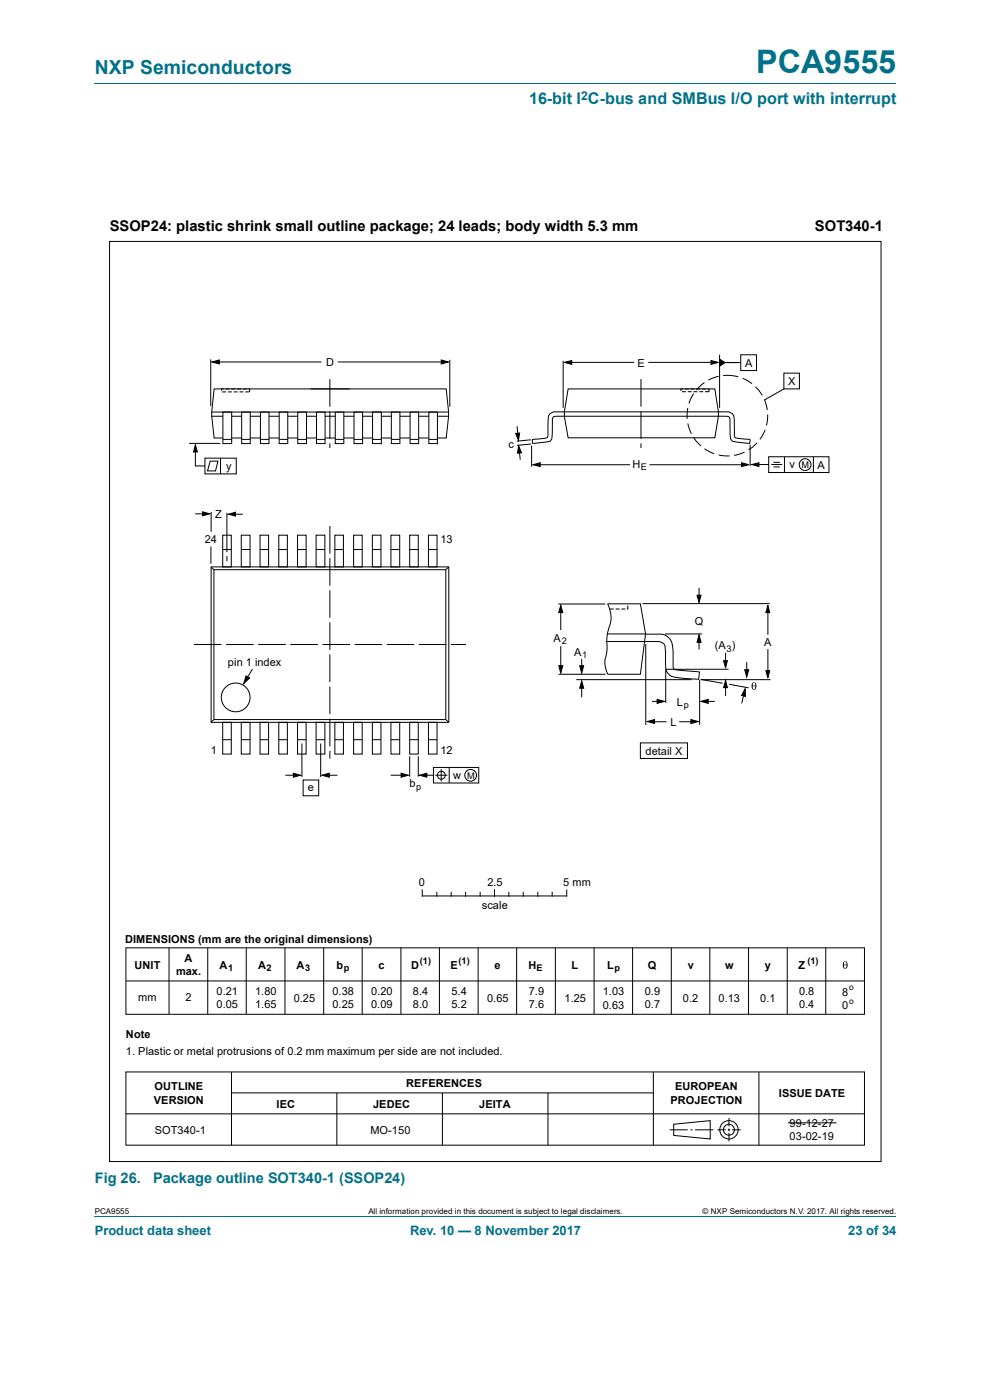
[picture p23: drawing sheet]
<svg xmlns="http://www.w3.org/2000/svg" width="210mm" height="297mm" viewBox="0 0 210 297" stroke-linecap="round" stroke-linejoin="round" font-family="sans-serif">
<defs><g id="words">
<text font-size="6.9" fill="#00718a" x="160.4" y="15.4">PCA9555</text>
<text font-size="4.1" fill="#00718a" x="20.1" y="15.6">NXP Semiconductors</text>
<text font-size="3.4" fill="#00718a" x="112.2" y="22.1">16-bit I C-bus and SMBus I/O port with interrupt</text>
<g font-size="3.1">
<text x="23.3" y="48.9">SSOP24: plastic shrink small outline package; 24 leads; body width 5.3 mm</text>
<text x="172.9" y="49">SOT340-1</text>
</g>
<g font-size="3.1" fill="#00718a">
<text x="20.1" y="251">Fig 26.</text>
<text x="32.5" y="251">Package outline SOT340-1 (SSOP24)</text>
</g>
<g font-size="2.8" fill="#00718a">
<text x="20.1" y="262.1">Product data sheet</text>
<text x="87" y="262.1">Rev. 10 — 8 November 2017</text>
<text x="180" y="262.1">23 of 34</text>
</g>
<text font-size="2.6" fill="#00718a" x="123.3" y="21.1">2</text>
<g font-size="2.3">
<text x="69.2" y="77.6">D</text>
<text x="135.3" y="77.8">E</text>
<text x="158.1" y="77.8">A</text>
<text x="167.2" y="81.7">X</text>
<text x="107.9" y="95">c</text>
<text x="48" y="99.6">y</text>
<text x="134.2" y="99.2">H</text>
<text x="167.5" y="99.3">v</text>
<text x="173.4" y="99.4">A</text>
<text x="45.7" y="110">Z</text>
<text x="43.4" y="115.2">24</text>
<text x="93.4" y="115.2">13</text>
<text x="117.4" y="136.1">A</text>
<text x="147.4" y="132.5">Q</text>
<text x="151.6" y="137.8">(A )</text>
<text x="162.1" y="137.1">A</text>
<text x="48.3" y="141.3">pin 1 index</text>
<text x="121.8" y="139.2">A</text>
<text x="143.6" y="149.8">L</text>
<text x="142.2" y="154">L</text>
<text x="44.7" y="159.9">1</text>
<text x="93.4" y="159.9">12</text>
<text x="137" y="160.1">detail X</text>
<text x="65.3" y="167.9">e</text>
<text x="86.9" y="167.1">b</text>
<text x="96.1" y="165.2">w</text>
<text x="88.9" y="188">0</text>
<text x="103.4" y="188">2.5</text>
<text x="119.5" y="188">5 mm</text>
<text x="102.2" y="192.8">scale</text>
<text x="26.5" y="200">DIMENSIONS (mm are the original dimensions)</text>
<text x="28.5" y="205.5">UNIT</text>
<text x="37.3" y="206.9">max.</text>
<text x="39.2" y="204.1">A</text>
<text x="46.6" y="205.5">A</text>
<text x="54.7" y="205.5">A</text>
<text x="62.9" y="205.5">A</text>
<text x="71.4" y="205.5">b</text>
<text x="80.3" y="205.5">c</text>
<text x="87.2" y="205.5">D</text>
<text x="95.5" y="205.5">E</text>
<text x="104.9" y="205.5">e</text>
<text x="112.1" y="205.5">H</text>
<text x="121.2" y="205.5">L</text>
<text x="128.8" y="205.5">L</text>
<text x="137.4" y="205.5">Q</text>
<text x="145.9" y="205.5">v</text>
<text x="153.8" y="205.5">w</text>
<text x="162.3" y="205.5">y</text>
<text x="169.4" y="205.5">Z</text>
<text x="29.3" y="212.3">mm</text>
<text x="39.4" y="212.4">2</text>
<text x="45.9" y="211.1">0.21</text>
<text x="45.9" y="213.9">0.05</text>
<text x="54.1" y="211.1">1.80</text>
<text x="54.1" y="213.9">1.65</text>
<text x="62.3" y="212.5">0.25</text>
<text x="70.5" y="211.1">0.38</text>
<text x="70.5" y="213.9">0.25</text>
<text x="78.7" y="211.1">0.20</text>
<text x="78.7" y="213.9">0.09</text>
<text x="87.6" y="211.1">8.4</text>
<text x="87.6" y="213.9">8.0</text>
<text x="95.8" y="211.1">5.4</text>
<text x="95.8" y="213.9">5.2</text>
<text x="103.3" y="212.5">0.65</text>
<text x="112.2" y="211.1">7.9</text>
<text x="112.2" y="213.9">7.6</text>
<text x="119.8" y="212.5">1.25</text>
<text x="127.8" y="211.1">1.03</text>
<text x="127.8" y="214">0.63</text>
<text x="136.8" y="211.1">0.9</text>
<text x="136.8" y="213.9">0.7</text>
<text x="144.9" y="212.5">0.2</text>
<text x="152.4" y="212.5">0.13</text>
<text x="161.3" y="212.5">0.1</text>
<text x="169.5" y="211.1">0.8</text>
<text x="169.5" y="213.9">0.4</text>
<text x="178.6" y="211.2">8</text>
<text x="178.6" y="214.1">0</text>
<text x="26.7" y="220.3">Note</text>
<text x="26.7" y="223.9">1. Plastic or metal protrusions of 0.2 mm maximum per side are not included.</text>
<text x="32.8" y="231.3">OUTLINE</text>
<text x="86.2" y="230.6">REFERENCES</text>
<text x="143.2" y="231.3">EUROPEAN</text>
<text x="165.2" y="232.8">ISSUE DATE</text>
<text x="32.6" y="234.1">VERSION</text>
<text x="58.7" y="235">IEC</text>
<text x="79.2" y="235">JEDEC</text>
<text x="101.7" y="235">JEITA</text>
<text x="142.2" y="234.1">PROJECTION</text>
<text x="167.5" y="239">99-12-27</text>
<text x="32.9" y="240.5">SOT340-1</text>
<text x="78.6" y="240.5">MO-150</text>
<text x="167.5" y="241.9">03-02-19</text>
</g>
<g font-size="1.9">
<text x="135.9" y="99.7">E</text>
<text x="170.1" y="99.3">M</text>
<text x="119.2" y="136.6">2</text>
<text x="123.5" y="139.6">1</text>
<text x="154.1" y="138.2">3</text>
<text x="145.1" y="150.3">p</text>
<text x="88.3" y="167.5">p</text>
<text x="99.1" y="165.2">M</text>
<text x="48.4" y="206">1</text>
<text x="56.6" y="206">2</text>
<text x="64.7" y="206">3</text>
<text x="72.9" y="206">p</text>
<text x="89.1" y="204.6">(1)</text>
<text x="97.3" y="204.6">(1)</text>
<text x="113.8" y="206">E</text>
<text x="130.3" y="206">p</text>
<text x="171.3" y="204.6">(1)</text>
</g>
<g font-size="1.8">
<text x="180.1" y="210.1">o</text>
<text x="180.1" y="212.9">o</text>
</g>
<g font-size="1.7">
<text x="20.1" y="257.6">PCA9555</text>
<text x="78.1" y="257.6">All information provided in this document is subject to legal disclaimers.</text>
<text x="149.1" y="257.6">© NXP Semiconductors N.V. 2017. All rights reserved.</text>
</g>
</g></defs>
<path d="M20.1 17.7h170M20.1 258.2h170" fill="none" stroke="#00718a" stroke-width=".21"/>
<g fill="none" stroke="#000" stroke-width=".21">
<path d="M23.2 51.2h163.7v195.2h-163.7zM44.7 76.2v9.9M45 76.8l1.5-.4v.8zM45.9 76.8h22.3M71.6 76.8h22.7M93.6 76.4l1.5 .4-1.5 .4zM95.4 76.3v10M119.5 76.5v10M119.7 76.9l1.6-.4v.8zM120.4 76.9h14.1M137.5 76.9h14.1M150.8 76.5l1.6 .4-1.6 .4z"/>
<path d="M152.7 76.2l1.1 .7-1.1 .8zM152.7 75.3v11.2M153.2 76.9h3.9M157.1 75.3h3.4v3.3h-3.4zM166.3 79.2h3.3v3.3h-3.3zM40.1 94.1h6.6M41.4 94.4l.5 1.5h-.8zM41.4 95v3.8h2.1M43.5 97.2h6.6v3.3h-6.6zM44.6 97.8h1.6l-.5 2.1h-1.7zM44.9 87.4h50.3M44.9 88.3h2.4"/>
<path d="M46.8 97.2v3.3M47.3 87.4h1.8v6.7h-1.8zM47.3 93.2h1.8M49.1 88.3h2.2M49.1 92.9h2.2M51.3 87.4h1.8v6.7h-1.8zM51.3 93.2h1.8M53.1 88.3h2.1M53.1 92.9h2.1M55.2 87.4h1.9v6.7h-1.9zM55.2 93.2h1.9M57.1 88.3h2.1"/>
<path d="M57.1 92.9h2.1M59.2 87.4h1.8v6.7h-1.8zM59.2 93.2h1.8M61 88.3h2.2M61 92.9h2.2M63.2 87.4h1.8v6.7h-1.8zM63.2 93.2h1.8M65 88.3h2.1M65 92.9h2.1M65.9 82.5h28.8l.5 4.9-.5 5.5h-1.9M67.1 87.4h1.9v6.7h-1.9zM67.1 93.2h1.9"/>
<path d="M69 88.3h2.1M69 92.9h2.1M71.1 87.4h1.8v6.7h-1.8zM71.1 93.2h1.8M72.9 88.3h2.2M72.9 92.9h2.2M74.2 82.5h-28.8l-.5 4.9 .5 5.5h1.9M75.1 87.4h1.8v6.7h-1.8zM75.1 93.2h1.8M76.9 88.3h2.1M76.9 92.9h2.1M79 87.4h1.9v6.7h-1.9z"/>
<path d="M79 93.2h1.9M80.9 88.3h2.1M80.9 92.9h2.1M83 87.4h1.8v6.7h-1.8zM83 93.2h1.8M84.8 88.3h2.2M84.8 92.9h2.2M87 87.4h1.8v6.7h-1.8zM87 93.2h1.8M88.8 88.3h2.2M88.8 92.9h2.2M91 87.4h1.8v6.7h-1.8z"/>
<path d="M91 93.2h1.8M92.8 88.3h2.4M109.4 91.9h.8l-.2 1.5zM109.7 90.4l.2 2.5M110 94.6l.6 1.5h-.8zM110.1 95.1l.3 2.4M112.6 93.3l-3 .3M112.6 94.2l-2.9 .3M112.8 94.5v4.5M113.1 98.6l1.5-.4v.8zM113.8 98.6h19.8M119.6 87.4h33"/>
<path d="M119.6 88.3h33M119.6 87.4h-.7a2.45 2.45 0 0 0-2.4 .5l-.2 .5-.1 2.2a4 4 0 0 1-.2 2.3l-2.9 .3a.53 .53 0 0 0 0 .9l.8-.1a5.8 5.8 0 0 0 3-.6l.2-.9 .1-3.2a.77 .77 0 0 1 .2-.8 .77 .77 0 0 1 .8-.2h1.4M120.5 82.5h31.1l.8 4.9v.9l-.8 4.6h-31.1l-.8-4.6v-.9zM137.8 98.6h20.1M152.4 87.4h.7a2.45 2.45 0 0 1 2.4 .5l.2 .5 .1 2.2a4 4 0 0 0 .2 2.3l2.9 .3a.53 .53 0 0 1 0 .9l-.8-.1a5.8 5.8 0 0 1-3-.6l-.2-.9v-3.2a.77 .77 0 0 0-.2-.8 .77 .77 0 0 0-.8-.2h-1.5M157.3 98.2l1.6 .4-1.6 .4zM159.1 94.4v4.4M159.5 98.6l1.5-.4v.8zM160.3 98.6h2.8M163.1 96.9h12.8v3.3h-12.8zM163.6 98.6h2.3M164.1 98.1h1.3"/>
<path d="M164.1 99.1h1.3M166.3 82.5l-4.1 2.3M166.4 96.9v3.3M172.6 96.9v3.3M41.4 109h2.5M43 108.6l1.5 .4-1.5 .4zM44.7 116v3.6M44.8 108.6v4.2M47.2 113.5h1.9v6.8h-1.9zM47.2 116.6h1.9M48.1 108.8v8.3M48.1 118v1.1"/>
<path d="M48.4 109.1l1.6-.4v.8zM49 109.1h2.5M51.2 113.5h1.8v6.8h-1.8zM51.2 116.6h1.8M55.2 113.5h1.8v6.8h-1.8zM55.2 116.6h1.8M59.1 113.5h1.9v6.8h-1.9zM59.1 116.6h1.9M63.1 113.5h1.8v6.8h-1.8zM63.1 116.6h1.8M67.1 113.5h1.8v6.8h-1.8zM67.1 116.6h1.8"/>
<path d="M71 113.5h1.9v6.8h-1.9zM71 116.6h1.9M75 113.5h1.8v6.8h-1.8zM75 116.6h1.8M79 113.5h1.8v6.8h-1.8zM79 116.6h1.8M82.9 113.5h1.9v6.8h-1.9zM82.9 116.6h1.9M86.9 113.5h1.8v6.8h-1.8zM86.9 116.6h1.8M90.9 113.5h1.8v6.8h-1.8zM90.9 116.6h1.8"/>
<path d="M44.8 120.3v32.9M45.4 120.9h49.2M45.4 120.9v31.8M94.6 120.9v31.8M95.2 120.3h-50.5l.7 .6M95.2 120.3v32.9M95.2 120.3l-.6 .6M118.4 128.1h10M119 128.4l.4 1.6h-.9zM119 128.9v4.8M119 137.1v4.9M123.4 139.8v2.5"/>
<path d="M128.8 136.1h7.9M128.9 134.5h8M128.9 128.1h6.9l1.1 6.4-1.1 8.5h-6.9a5.3 5.3 0 0 1-.2-4.4v-.5a13.1 13.1 0 0 1 .6-5.3 5.7 5.7 0 0 0-.4-4.7zM136.3 128.1h27M136.9 134.5h2.3a2.92 2.92 0 0 1 3.5 3.2l.1 2.9a1.25 1.25 0 0 0 .6 1.5l5 .5-.2 1.5h-1a17.4 17.4 0 0 1-4.9-.7 2.75 2.75 0 0 1-1.1-2.9 9.1 9.1 0 0 0-.3-3.9 2.65 2.65 0 0 0-2.3-.5h-1.8M137 136.7v17.1M141.1 134.5h7.8M147.9 126.3h.8l-.4 1.5zM148.3 134.7l.4 1.6h-.8zM148.3 124.7v2.3M148.3 135.4v2.4M153.9 138.5v2.3"/>
<path d="M162.9 128.4l.4 1.6h-.8zM162.9 129.4v5.3M162.9 137.7v5.1M45.4 152.7h49.2M45.4 152.7l-.7 .5h50.5M47.2 153.2h1.9v6.8h-1.9zM47.2 156.9h1.9M51.2 153.2h1.8v6.8h-1.8zM51.2 156.9h1.8M52.2 143.4l.8 .4-1.3 1.2zM53.6 141.9l-1.7 2.8M55.2 153.2h1.8v6.8h-1.8z"/>
<path d="M55.2 156.9h1.8M59.1 153.2h1.9v6.8h-1.9zM59.1 156.9h1.9M63.1 153.2h1.8v6.8h-1.8zM63.1 156.9h1.8M64.1 157.7v7.1M67.1 153.2h1.8v6.8h-1.8zM67.1 156.9h1.8M68 157.7v7.1M71 153.2h1.9v6.8h-1.9zM71 156.9h1.9M75 153.2h1.8v6.8h-1.8z"/>
<path d="M75 156.9h1.8M79 153.2h1.8v6.8h-1.8zM79 156.9h1.8M82.9 153.2h1.9v6.8h-1.9zM82.9 156.9h1.9M86.9 153.2h1.8v6.8h-1.8zM86.9 156.9h1.8M90.9 153.2h1.8v6.8h-1.8zM90.9 156.9h1.8M94.6 152.7l.6 .5M118.5 143h9.9M118.5 141.2h.9l-.4 1.6z"/>
<path d="M122.3 144.2h24.4M123 141.2h.8l-.4 1.6zM123.4 144.4l.4 1.6h-.8zM123.4 145.4v2.5M135.8 157.6h10v3.3h-10zM137.3 153.1l1.6-.4v.8zM138 153.1h3.4M138.3 148.8h1.7M139.4 148.4l1.6 .4-1.6 .4zM141.2 142v7.1M141.2 142h13.4M144.1 153.1h3.2"/>
<path d="M146.6 152.7l1.5 .4-1.5 .4zM148.4 144.2v9.6M148.6 144.1l4.7 .8M148.7 148.8l1.5-.4v.8zM148.7 144.2h14.7M149.6 148.8h2M153.5 140.2h.8l-.4 1.5zM153.9 144.4l.4 1.5h-.8zM153.9 145.3v2.4M154.6 145.2l4.2 .7M157.9 146.7l-.5 2.5M158 142.1h.8l-.4 1.5z"/>
<path d="M158.1 146.1l.1 1.6-.9-.2zM158.4 140.5v2.5M162.5 142.3h.8l-.4 1.5zM60.5 164.5h2.5M62.2 164l1.6 .5-1.6 .4zM64.3 165.5h3.3v3.3h-3.3zM68.3 164.5l1.5-.5v.9zM69.1 164.5h2.5M82.9 164.5h2.8M85.1 164l1.5 .5-1.5 .4zM86.9 160.4v4.4M88.7 160.4v4.4"/>
<path d="M89 164.5l1.6-.5v.9zM89.9 164.5h2M91.9 162.8h9.7v3.3h-9.7zM92.3 164.5h2.6M93.6 163.2v2.6M95.3 162.8v3.3M89.6 188.8v1.3M89.7 190.1h30.4M92.7 189.3v.8M95.7 189.3v.8M98.8 189.3v.8M101.9 189.3v.8"/>
<path d="M104.9 188.8v1.3M107.9 189.3v.8M111 189.3v.8M114.1 189.3v.8M117.1 189.3v.8M120.2 188.8v1.3M26.7 201.1h156.7v14.1h-156.7zM26.8 208.1h156.5M35.9 201.1v14M44.1 201.1v14M52.2 201.1v14M60.5 201.1v14"/>
<path d="M68.7 201.1v14M76.8 201.1v14M85 201v14.1M93.2 201.1v14M101.4 201.1v14M109.6 201.1v14M117.8 201.1v14M126 201.1v14M134.2 201.1v14M142.4 201.1v14M150.6 201.1v14M158.8 201v14.1"/>
<path d="M167 201.1v14M175.2 201.1v14M26.7 227.4h156.7v15.6h-156.7zM26.7 236.3h156.7M49.1 227.5v15.5M49.1 231.9h89.4M71.5 231.9v11.1M93.9 231.9v11.1M116.2 231.9v11.1M138.6 227.5v15.5M142.1 239.7h3.8M142.9 238.5l7.8-.8v3.9l-7.8-.7z"/>
<path d="M146.5 239.7h.4M147.4 239.7h3.9M152.2 239.7h1.8M154.4 239.7h.5M154.6 237.2v1.8M154.6 239.4v.5M155.3 239.7h1.8M161 227.5v15.5M167.1 238.2h10.4M154.6 240.4v1.7"/>
<circle cx="170.8" cy="98.6" r="1.25"/>
<circle cx="50" cy="148" r="3.1"/>
<circle cx="93.6" cy="164.5" r=".84"/>
<circle cx="99.8" cy="164.5" r="1.24"/>
<circle cx="154.6" cy="239.7" r="1.16"/>
<circle cx="154.6" cy="239.7" r="1.95"/>
</g>
<g fill="#000">
<path d="M45 76.8l1.5-.4v.8zM93.6 76.4l1.5 .4-1.5 .4zM119.7 76.9l1.6-.4v.8zM150.8 76.5l1.6 .4-1.6 .4zM152.7 76.2l1.1 .7-1.1 .8zM41.4 94.4l.5 1.5h-.8zM109.4 91.9h.8l-.2 1.5zM110 94.6l.6 1.5h-.8zM113.1 98.6l1.5-.4v.8zM157.3 98.2l1.6 .4-1.6 .4zM159.5 98.6l1.5-.4v.8zM43 108.6l1.5 .4-1.5 .4z"/>
<path d="M48.4 109.1l1.6-.4v.8zM119 128.4l.4 1.6h-.9zM148.3 134.7l.4 1.6h-.8zM147.9 126.3h.8l-.4 1.5zM162.9 128.4l.4 1.6h-.8zM52.2 143.4l.8 .4-1.3 1.2zM118.5 141.2h.9l-.4 1.6zM123.4 144.4l.4 1.6h-.8zM123 141.2h.8l-.4 1.6zM137.3 153.1l1.6-.4v.8zM139.4 148.4l1.6 .4-1.6 .4zM146.6 152.7l1.5 .4-1.5 .4z"/>
<path d="M148.7 148.8l1.5-.4v.8zM153.9 144.4l.4 1.5h-.8zM153.5 140.2h.8l-.4 1.5zM158.1 146.1l.1 1.6-.9-.2zM158 142.1h.8l-.4 1.5zM162.5 142.3h.8l-.4 1.5zM62.2 164l1.6 .5-1.6 .4zM68.3 164.5l1.5-.5v.9zM85.1 164l1.5 .5-1.5 .4zM89 164.5l1.6-.5v.9z"/>
<path d="M159.7 144.8a.96 .96 0 0 0 .3 1.5 .93 .93 0 0 0 0-1.6zM159.8 144.9l.2-.1 .1 .1 .1 .6h-.5zM159.7 145.6h.5l-.2 .6h-.2z"/>
<path d="M179.1 204a.98 .98 0 0 0 .2 1.5 .91 .91 0 0 0 .5-.8 .91 .91 0 0 0-.5-.8zM179.2 204l.3 .1 .1 .5h-.6zM179 204.8h.6l-.2 .6h-.2z"/>
</g>
<path d="M70 80.4v14.6M136 80.4v14.6M70 111.6v49.4M41.1 136.7h57.7" fill="none" stroke="#000" stroke-width=".21" stroke-dasharray="5.8 1" stroke-linecap="butt"/>
<circle cx="154.3" cy="88.2" r="8.5" fill="none" stroke="#000" stroke-width=".21" stroke-dasharray="2.3 1" stroke-linecap="butt"/>
<path d="M47 82.5h6v.6h-6zM144.4 82.5h6v.6h-6zM129.4 129.2h3.8v-1.1" fill="none" stroke="#000" stroke-width=".21" stroke-dasharray=".8 .4" stroke-linecap="butt"/>
<use href="#words"/>
</svg>
